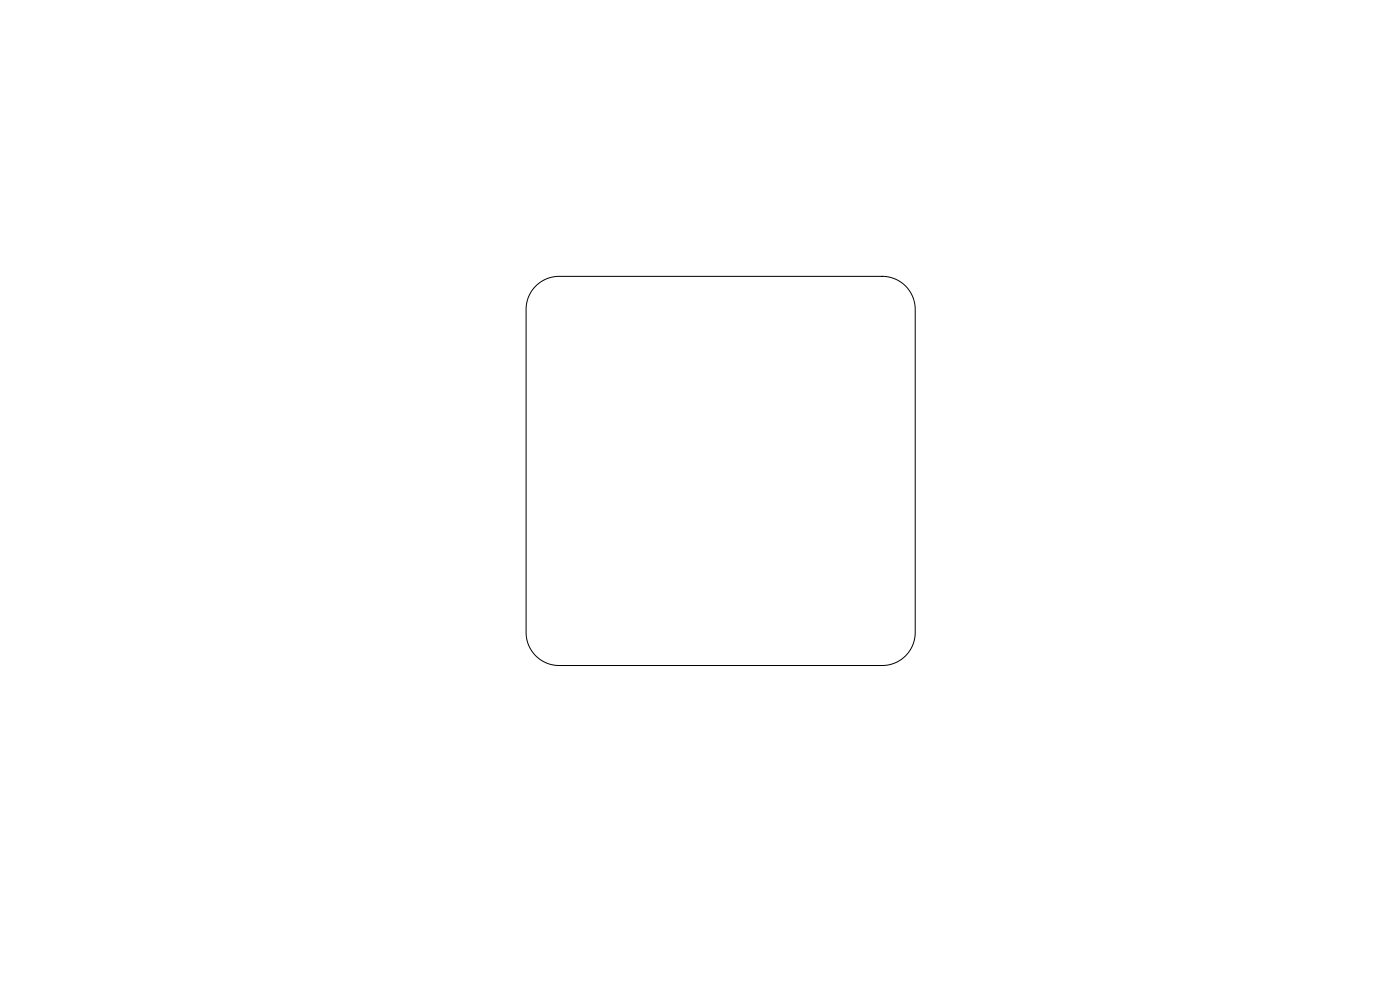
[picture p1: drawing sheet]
<svg xmlns="http://www.w3.org/2000/svg" width="297mm" height="210mm" viewBox="0 0 297 210" stroke-linecap="round" stroke-linejoin="round" font-family="sans-serif">
<path d="M113.7 60.7a7 7 0 0 1 4.9-2.1h68.6a7 7 0 0 1 7 7v68.6a7 7 0 0 1-7 7h-68.6a7 7 0 0 1-7-7v-68.6a7 7 0 0 1 2.1-4.9z" fill="none" stroke="#000" stroke-width=".21"/>
</svg>
